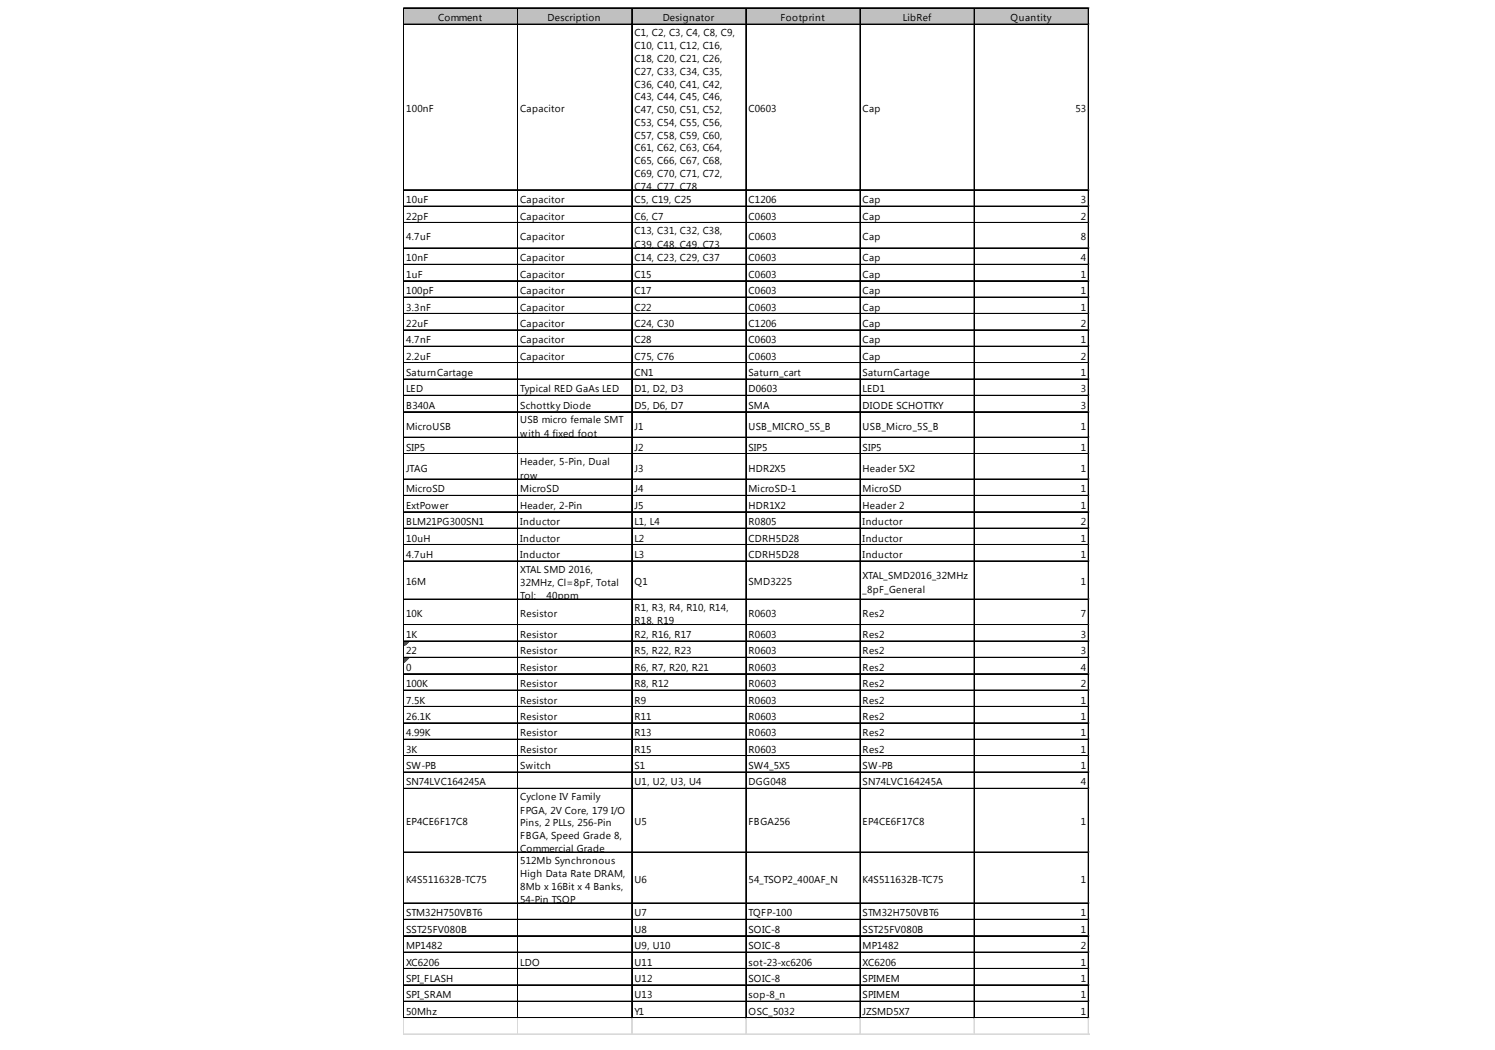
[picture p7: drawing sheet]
<svg xmlns="http://www.w3.org/2000/svg" width="288mm" height="202mm" viewBox="0 0 288 202" stroke-linecap="round" stroke-linejoin="round" font-family="sans-serif">
<defs><g id="words">
<g font-size="1.9">
<text x="84.4" y="4.1">Comment</text>
<text x="105.4" y="4.1">Description</text>
<text x="127.6" y="4.1">Designator</text>
<text x="150.3" y="4.1">Footprint</text>
<text x="173.8" y="4.1">LibRef</text>
<text x="194.6" y="4.1">Quantity</text>
<text x="122.2" y="6.9">C1, C2, C3, C4, C8, C9,</text>
<text x="122.2" y="9.5">C10, C11, C12, C16,</text>
<text x="122.2" y="12">C18, C20, C21, C26,</text>
<text x="122.2" y="14.4">C27, C33, C34, C35,</text>
<text x="122.2" y="16.9">C36, C40, C41, C42,</text>
<text x="78.2" y="21.6">100nF</text>
<text x="100.2" y="21.6">Capacitor</text>
<text x="122.2" y="19.3">C43, C44, C45, C46,</text>
<text x="122.2" y="21.8">C47, C50, C51, C52,</text>
<text x="144.1" y="21.6">C0603</text>
<text x="166.1" y="21.6">Cap</text>
<text x="207.1" y="21.6">53</text>
<text x="122.2" y="24.2">C53, C54, C55, C56,</text>
<text x="122.2" y="26.7">C57, C58, C59, C60,</text>
<text x="122.2" y="29.1">C61, C62, C63, C64,</text>
<text x="122.2" y="31.6">C65, C66, C67, C68,</text>
<text x="122.2" y="34">C69, C70, C71, C72,</text>
<text x="78.2" y="39.1">10uF</text>
<text x="100.2" y="39.1">Capacitor</text>
<text x="122.2" y="36.5">C74, C77, C78</text>
<text x="122.2" y="39.1">C5, C19, C25</text>
<text x="144.1" y="39.1">C1206</text>
<text x="166.1" y="39.1">Cap</text>
<text x="208.1" y="39.1">3</text>
<text x="78.2" y="42.3">22pF</text>
<text x="78.2" y="46.3">4.7uF</text>
<text x="100.2" y="42.3">Capacitor</text>
<text x="100.2" y="46.3">Capacitor</text>
<text x="122.2" y="42.3">C6, C7</text>
<text x="122.2" y="45.1">C13, C31, C32, C38,</text>
<text x="122.2" y="47.7">C39, C48, C49, C73</text>
<text x="144.1" y="42.3">C0603</text>
<text x="144.1" y="46.3">C0603</text>
<text x="166.1" y="42.3">Cap</text>
<text x="166.1" y="46.3">Cap</text>
<text x="208.1" y="42.3">2</text>
<text x="208.1" y="46.3">8</text>
<text x="78.2" y="50.3">10nF</text>
<text x="78.2" y="53.5">1uF</text>
<text x="100.2" y="50.3">Capacitor</text>
<text x="100.2" y="53.5">Capacitor</text>
<text x="122.2" y="50.3">C14, C23, C29, C37</text>
<text x="122.2" y="53.5">C15</text>
<text x="144.1" y="50.3">C0603</text>
<text x="144.1" y="53.5">C0603</text>
<text x="166.1" y="50.3">Cap</text>
<text x="166.1" y="53.5">Cap</text>
<text x="208.1" y="50.3">4</text>
<text x="208.1" y="53.5">1</text>
<text x="78.2" y="56.6">100pF</text>
<text x="78.2" y="59.8">3.3nF</text>
<text x="100.2" y="56.6">Capacitor</text>
<text x="100.2" y="59.8">Capacitor</text>
<text x="122.2" y="56.6">C17</text>
<text x="122.2" y="59.8">C22</text>
<text x="144.1" y="56.6">C0603</text>
<text x="144.1" y="59.8">C0603</text>
<text x="166.1" y="56.6">Cap</text>
<text x="166.1" y="59.8">Cap</text>
<text x="208.1" y="56.6">1</text>
<text x="208.1" y="59.8">1</text>
<text x="78.2" y="62.9">22uF</text>
<text x="100.2" y="62.9">Capacitor</text>
<text x="122.2" y="62.9">C24, C30</text>
<text x="144.1" y="62.9">C1206</text>
<text x="166.1" y="62.9">Cap</text>
<text x="208.1" y="62.9">2</text>
<text x="78.2" y="66.1">4.7nF</text>
<text x="78.2" y="69.2">2.2uF</text>
<text x="100.2" y="66.1">Capacitor</text>
<text x="100.2" y="69.2">Capacitor</text>
<text x="122.2" y="66.1">C28</text>
<text x="122.2" y="69.2">C75, C76</text>
<text x="144.1" y="66.1">C0603</text>
<text x="144.1" y="69.2">C0603</text>
<text x="166.1" y="66.1">Cap</text>
<text x="166.1" y="69.2">Cap</text>
<text x="208.1" y="66.1">1</text>
<text x="208.1" y="69.2">2</text>
<text x="78.2" y="72.4">SaturnCartage</text>
<text x="78.2" y="75.5">LED</text>
<text x="100.2" y="75.5">Typical RED GaAs LED</text>
<text x="122.2" y="72.4">CN1</text>
<text x="122.2" y="75.5">D1, D2, D3</text>
<text x="144.1" y="72.4">Saturn_cart</text>
<text x="144.1" y="75.5">D0603</text>
<text x="166.1" y="72.4">SaturnCartage</text>
<text x="166.1" y="75.5">LED1</text>
<text x="208.1" y="72.4">1</text>
<text x="208.1" y="75.5">3</text>
<text x="78.2" y="78.7">B340A</text>
<text x="78.2" y="82.7">MicroUSB</text>
<text x="100.2" y="78.7">Schottky Diode</text>
<text x="100.2" y="81.5">USB micro female SMT</text>
<text x="122.2" y="78.7">D5, D6, D7</text>
<text x="122.2" y="82.7">J1</text>
<text x="144.1" y="78.7">SMA</text>
<text x="144.1" y="82.7">USB_MICRO_5S_B</text>
<text x="166.1" y="78.7">DIODE SCHOTTKY</text>
<text x="166.1" y="82.7">USB_Micro_5S_B</text>
<text x="208.1" y="78.7">3</text>
<text x="208.1" y="82.7">1</text>
<text x="78.2" y="86.8">SIP5</text>
<text x="100.2" y="84.1">with 4 fixed foot</text>
<text x="100.2" y="89.6">Header, 5-Pin, Dual</text>
<text x="122.2" y="86.8">J2</text>
<text x="144.1" y="86.8">SIP5</text>
<text x="166.1" y="86.8">SIP5</text>
<text x="208.1" y="86.8">1</text>
<text x="78.2" y="90.8">JTAG</text>
<text x="78.2" y="94.8">MicroSD</text>
<text x="100.2" y="92.2">row</text>
<text x="100.2" y="94.8">MicroSD</text>
<text x="122.2" y="90.8">J3</text>
<text x="122.2" y="94.8">J4</text>
<text x="144.1" y="90.8">HDR2X5</text>
<text x="144.1" y="94.8">MicroSD-1</text>
<text x="166.1" y="90.8">Header 5X2</text>
<text x="166.1" y="94.8">MicroSD</text>
<text x="208.1" y="90.8">1</text>
<text x="208.1" y="94.8">1</text>
<text x="78.2" y="98">ExtPower</text>
<text x="78.2" y="101.1">BLM21PG300SN1</text>
<text x="100.2" y="98">Header, 2-Pin</text>
<text x="100.2" y="101.1">Inductor</text>
<text x="122.2" y="98">J5</text>
<text x="122.2" y="101.1">L1, L4</text>
<text x="144.1" y="98">HDR1X2</text>
<text x="144.1" y="101.1">R0805</text>
<text x="166.1" y="98">Header 2</text>
<text x="166.1" y="101.1">Inductor</text>
<text x="208.1" y="98">1</text>
<text x="208.1" y="101.1">2</text>
<text x="78.2" y="104.3">10uH</text>
<text x="78.2" y="107.4">4.7uH</text>
<text x="100.2" y="104.3">Inductor</text>
<text x="100.2" y="107.4">Inductor</text>
<text x="122.2" y="104.3">L2</text>
<text x="122.2" y="107.4">L3</text>
<text x="144.1" y="104.3">CDRH5D28</text>
<text x="144.1" y="107.4">CDRH5D28</text>
<text x="166.1" y="104.3">Inductor</text>
<text x="166.1" y="107.4">Inductor</text>
<text x="208.1" y="104.3">1</text>
<text x="208.1" y="107.4">1</text>
<text x="78.2" y="112.7">16M</text>
<text x="100.2" y="110.2">XTAL SMD 2016,</text>
<text x="100.2" y="112.9">32MHz, Cl=8pF, Total</text>
<text x="122.2" y="112.7">Q1</text>
<text x="144.1" y="112.7">SMD3225</text>
<text x="166.1" y="111.5">XTAL_SMD2016_32MHz</text>
<text x="208.1" y="112.7">1</text>
<text x="78.2" y="118.8">10K</text>
<text x="100.2" y="115.3">Tol: ¡À 40ppm</text>
<text x="100.2" y="118.8">Resistor</text>
<text x="122.2" y="117.6">R1, R3, R4, R10, R14,</text>
<text x="144.1" y="118.8">R0603</text>
<text x="166.1" y="114.1">_8pF_General</text>
<text x="166.1" y="118.8">Res2</text>
<text x="208.1" y="118.8">7</text>
<text x="78.2" y="122.8">1K</text>
<text x="78.2" y="126">22</text>
<text x="100.2" y="122.8">Resistor</text>
<text x="100.2" y="126">Resistor</text>
<text x="122.2" y="120.2">R18, R19</text>
<text x="122.2" y="122.8">R2, R16, R17</text>
<text x="122.2" y="126">R5, R22, R23</text>
<text x="144.1" y="122.8">R0603</text>
<text x="144.1" y="126">R0603</text>
<text x="166.1" y="122.8">Res2</text>
<text x="166.1" y="126">Res2</text>
<text x="208.1" y="122.8">3</text>
<text x="208.1" y="126">3</text>
<text x="78.2" y="129.1">0</text>
<text x="100.2" y="129.1">Resistor</text>
<text x="122.2" y="129.1">R6, R7, R20, R21</text>
<text x="144.1" y="129.1">R0603</text>
<text x="166.1" y="129.1">Res2</text>
<text x="208.1" y="129.1">4</text>
<text x="78.2" y="132.3">100K</text>
<text x="78.2" y="135.4">7.5K</text>
<text x="100.2" y="132.3">Resistor</text>
<text x="100.2" y="135.4">Resistor</text>
<text x="122.2" y="132.3">R8, R12</text>
<text x="122.2" y="135.4">R9</text>
<text x="144.1" y="132.3">R0603</text>
<text x="144.1" y="135.4">R0603</text>
<text x="166.1" y="132.3">Res2</text>
<text x="166.1" y="135.4">Res2</text>
<text x="208.1" y="132.3">2</text>
<text x="208.1" y="135.4">1</text>
<text x="78.2" y="138.6">26.1K</text>
<text x="78.2" y="141.7">4.99K</text>
<text x="100.2" y="138.6">Resistor</text>
<text x="100.2" y="141.7">Resistor</text>
<text x="122.2" y="138.6">R11</text>
<text x="122.2" y="141.7">R13</text>
<text x="144.1" y="138.6">R0603</text>
<text x="144.1" y="141.7">R0603</text>
<text x="166.1" y="138.6">Res2</text>
<text x="166.1" y="141.7">Res2</text>
<text x="208.1" y="138.6">1</text>
<text x="208.1" y="141.7">1</text>
<text x="78.2" y="144.9">3K</text>
<text x="78.2" y="148.1">SW-PB</text>
<text x="100.2" y="144.9">Resistor</text>
<text x="100.2" y="148.1">Switch</text>
<text x="122.2" y="144.9">R15</text>
<text x="122.2" y="148.1">S1</text>
<text x="144.1" y="144.9">R0603</text>
<text x="144.1" y="148.1">SW4_5X5</text>
<text x="166.1" y="144.9">Res2</text>
<text x="166.1" y="148.1">SW-PB</text>
<text x="208.1" y="144.9">1</text>
<text x="208.1" y="148.1">1</text>
<text x="78.2" y="151.2">SN74LVC164245A</text>
<text x="100.2" y="154">Cyclone IV Family</text>
<text x="122.2" y="151.2">U1, U2, U3, U4</text>
<text x="144.1" y="151.2">DGG048</text>
<text x="166.1" y="151.2">SN74LVC164245A</text>
<text x="208.1" y="151.2">4</text>
<text x="78.2" y="158.9">EP4CE6F17C8</text>
<text x="100.2" y="156.6">FPGA, 2V Core, 179 I/O</text>
<text x="100.2" y="159.1">Pins, 2 PLLs, 256-Pin</text>
<text x="100.2" y="161.5">FBGA, Speed Grade 8,</text>
<text x="122.2" y="158.9">U5</text>
<text x="144.1" y="158.9">FBGA256</text>
<text x="166.1" y="158.9">EP4CE6F17C8</text>
<text x="208.1" y="158.9">1</text>
<text x="100.2" y="164">Commercial Grade</text>
<text x="100.2" y="166.3">512Mb Synchronous</text>
<text x="78.2" y="169.9">K4S511632B-TC75</text>
<text x="100.2" y="168.9">High Data Rate DRAM,</text>
<text x="100.2" y="171.3">8Mb x 16Bit x 4 Banks,</text>
<text x="100.2" y="173.8">54-Pin TSOP</text>
<text x="122.2" y="169.9">U6</text>
<text x="144.1" y="169.9">54_TSOP2_400AF_N</text>
<text x="166.1" y="169.9">K4S511632B-TC75</text>
<text x="208.1" y="169.9">1</text>
<text x="78.2" y="176.4">STM32H750VBT6</text>
<text x="78.2" y="179.6">SST25FV080B</text>
<text x="122.2" y="176.4">U7</text>
<text x="122.2" y="179.6">U8</text>
<text x="144.1" y="176.4">TQFP-100</text>
<text x="144.1" y="179.6">SOIC-8</text>
<text x="166.1" y="176.4">STM32H750VBT6</text>
<text x="166.1" y="179.6">SST25FV080B</text>
<text x="208.1" y="176.4">1</text>
<text x="208.1" y="179.6">1</text>
<text x="78.2" y="182.7">MP1482</text>
<text x="78.2" y="185.9">XC6206</text>
<text x="100.2" y="185.9">LDO</text>
<text x="122.2" y="182.7">U9, U10</text>
<text x="122.2" y="185.9">U11</text>
<text x="144.1" y="182.7">SOIC-8</text>
<text x="144.1" y="185.9">sot-23-xc6206</text>
<text x="166.1" y="182.7">MP1482</text>
<text x="166.1" y="185.9">XC6206</text>
<text x="208.1" y="182.7">2</text>
<text x="208.1" y="185.9">1</text>
<text x="78.2" y="189">SPI_FLASH</text>
<text x="122.2" y="189">U12</text>
<text x="144.1" y="189">SOIC-8</text>
<text x="166.1" y="189">SPIMEM</text>
<text x="208.1" y="189">1</text>
<text x="78.2" y="192.2">SPI_SRAM</text>
<text x="78.2" y="195.3">50Mhz</text>
<text x="122.2" y="192.2">U13</text>
<text x="122.2" y="195.3">Y1</text>
<text x="144.1" y="192.2">sop-8_n</text>
<text x="144.1" y="195.3">OSC_5032</text>
<text x="166.1" y="192.2">SPIMEM</text>
<text x="166.1" y="195.3">JZSMD5X7</text>
<text x="208.1" y="192.2">1</text>
<text x="208.1" y="195.3">1</text>
</g>
</g></defs>
<path d="M77.8 1.6h131.9v3.2h-131.9z" fill="#c0c0c0"/>
<path d="M77.8 123.6h.9" fill="none" stroke="#008000" stroke-width=".19"/>
<path d="M77.8 123.6h.9v.1h-.9z" fill="#008000"/>
<path d="M77.8 123.7h.7" fill="none" stroke="#008000" stroke-width=".19"/>
<path d="M77.8 123.7h.7v.2h-.7z" fill="#008000"/>
<path d="M77.8 123.9h.6" fill="none" stroke="#008000" stroke-width=".19"/>
<path d="M77.8 123.9h.6v.2h-.6z" fill="#008000"/>
<path d="M77.8 124.1h.4" fill="none" stroke="#008000" stroke-width=".19"/>
<path d="M77.8 124.1h.4v.2h-.4z" fill="#008000"/>
<path d="M77.8 124.3h.2" fill="none" stroke="#008000" stroke-width=".19"/>
<path d="M77.8 124.3h.2v.1h-.2z" fill="#008000"/>
<path d="M77.8 126.7h.9" fill="none" stroke="#008000" stroke-width=".19"/>
<path d="M77.8 126.7h.9v.2h-.9z" fill="#008000"/>
<path d="M77.8 126.9h.7" fill="none" stroke="#008000" stroke-width=".19"/>
<path d="M77.8 126.9h.7v.2h-.7z" fill="#008000"/>
<path d="M77.8 127.1h.6" fill="none" stroke="#008000" stroke-width=".19"/>
<path d="M77.8 127.1h.6v.1h-.6z" fill="#008000"/>
<path d="M77.8 127.2h.4" fill="none" stroke="#008000" stroke-width=".19"/>
<path d="M77.8 127.2h.4v.2h-.4z" fill="#008000"/>
<path d="M77.8 127.4h.2" fill="none" stroke="#008000" stroke-width=".19"/>
<path d="M77.8 127.4h.2v.2h-.2z" fill="#008000"/>
<g fill="none" stroke="#000" stroke-width=".19">
<path d="M77.7 1.5v194.6M77.8 1.5v194.6M77.8 1.5h131.9M77.8 1.6h131.9M77.8 4.6h131.9M77.8 4.7h131.9M99.6 1.7v194.4M99.7 1.7v194.4M121.6 1.7v194.4M121.7 1.7v194.4M143.6 1.7v194.4M143.7 1.7v194.4"/>
<path d="M165.6 1.7v194.4M165.7 1.7v194.4M187.6 1.7v194.4M209.5 1.7v194.4M209.6 1.7v194.4M77.8 36.5h131.9M77.8 36.6h131.9M77.8 39.7h131.9M77.8 39.8h131.9M77.8 42.8h131.9M77.8 42.9h131.9M77.8 47.7h131.9"/>
<path d="M77.8 47.8h131.9M77.8 50.9h131.9M77.8 51h131.9M77.8 54h131.9M77.8 54.1h131.9M77.8 57.2h131.9M77.8 57.3h131.9M77.8 60.3h131.9M77.8 60.4h131.9M77.8 63.5h131.9M77.8 63.6h131.9M77.8 66.6h131.9"/>
<path d="M77.8 66.7h131.9M77.8 69.8h131.9M77.8 69.9h131.9M77.8 72.9h131.9M77.8 73h131.9M77.8 76.1h131.9M77.8 76.2h131.9M77.8 79.2h131.9M77.8 79.3h131.9M77.8 84.2h131.9M77.8 87.3h131.9M77.8 87.4h131.9"/>
<path d="M77.8 92.2h131.9M77.8 92.3h131.9M77.8 95.4h131.9M77.8 98.5h131.9M77.8 98.6h131.9M77.8 101.7h131.9M77.8 101.8h131.9M77.8 104.8h131.9M77.8 104.9h131.9M77.8 108h131.9M77.8 108.1h131.9M77.8 115.3h131.9"/>
<path d="M77.8 115.4h131.9M77.8 120.2h131.9M77.8 120.3h131.9M77.8 123.4h131.9M77.8 123.5h131.9M77.8 126.5h131.9M77.8 126.6h131.9M77.8 129.7h131.9M77.8 129.8h131.9M77.8 132.8h131.9M77.8 132.9h131.9M77.8 136h131.9"/>
<path d="M77.8 136.1h131.9M77.8 139.1h131.9M77.8 139.2h131.9M77.8 142.3h131.9M77.8 142.4h131.9M77.8 145.5h131.9M77.8 148.6h131.9M77.8 148.7h131.9M77.8 151.8h131.9M77.8 164h131.9M77.8 164.1h131.9M77.8 173.8h131.9"/>
<path d="M77.8 173.9h131.9M77.8 177h131.9M77.8 177.1h131.9M77.8 180.1h131.9M77.8 180.2h131.9M77.8 183.3h131.9M77.8 183.4h131.9M77.8 186.4h131.9M77.8 186.5h131.9M77.8 189.6h131.9M77.8 189.7h131.9M77.8 192.7h131.9"/>
<path d="M77.8 192.8h131.9M77.8 195.9h131.9M77.8 196h131.9"/>
</g>
<g fill="none" stroke="#d0d7e5" stroke-width=".19">
<path d="M209.7 1.5h.1M77.7 196.1v3.2M77.8 196.1v3.2M99.6 196.1v3.2M99.7 196.1v3.2M121.6 196.1v3.2M121.7 196.1v3.2M143.6 196.1v3.2M143.7 196.1v3.2M165.6 196.1v3.2M165.7 196.1v3.2M187.6 196.1v3.2"/>
<path d="M209.5 196.1v3.2M209.6 196.1v3.2"/>
</g>
<path d="M209.7 1.5l.1 .2z" fill="#d0d7e5"/>
<path d="M209.7 4.6h.1" fill="none" stroke="#d0d7e5" stroke-width=".19"/>
<path d="M209.7 4.6l.1 .2z" fill="#d0d7e5"/>
<path d="M209.7 36.5h.1" fill="none" stroke="#d0d7e5" stroke-width=".19"/>
<path d="M209.7 36.5l.1 .2z" fill="#d0d7e5"/>
<path d="M209.7 39.7h.1" fill="none" stroke="#d0d7e5" stroke-width=".19"/>
<path d="M209.7 39.7l.1 .1z" fill="#d0d7e5"/>
<path d="M209.7 42.8h.1" fill="none" stroke="#d0d7e5" stroke-width=".19"/>
<path d="M209.7 42.8l.1 .2z" fill="#d0d7e5"/>
<path d="M209.7 47.7h.1" fill="none" stroke="#d0d7e5" stroke-width=".19"/>
<path d="M209.7 47.7l.1 .2z" fill="#d0d7e5"/>
<path d="M209.7 50.9h.1" fill="none" stroke="#d0d7e5" stroke-width=".19"/>
<path d="M209.7 50.9l.1 .2z" fill="#d0d7e5"/>
<path d="M209.7 54h.1" fill="none" stroke="#d0d7e5" stroke-width=".19"/>
<path d="M209.7 54l.1 .2z" fill="#d0d7e5"/>
<path d="M209.7 57.2h.1" fill="none" stroke="#d0d7e5" stroke-width=".19"/>
<path d="M209.7 57.2l.1 .2z" fill="#d0d7e5"/>
<path d="M209.7 60.3h.1" fill="none" stroke="#d0d7e5" stroke-width=".19"/>
<path d="M209.7 60.3l.1 .2z" fill="#d0d7e5"/>
<path d="M209.7 63.5h.1" fill="none" stroke="#d0d7e5" stroke-width=".19"/>
<path d="M209.7 63.5l.1 .2z" fill="#d0d7e5"/>
<path d="M209.7 66.6h.1" fill="none" stroke="#d0d7e5" stroke-width=".19"/>
<path d="M209.7 66.6l.1 .2z" fill="#d0d7e5"/>
<path d="M209.7 69.8h.1" fill="none" stroke="#d0d7e5" stroke-width=".19"/>
<path d="M209.7 69.8l.1 .2z" fill="#d0d7e5"/>
<path d="M209.7 72.9h.1" fill="none" stroke="#d0d7e5" stroke-width=".19"/>
<path d="M209.7 72.9l.1 .2z" fill="#d0d7e5"/>
<path d="M209.7 76.1h.1" fill="none" stroke="#d0d7e5" stroke-width=".19"/>
<path d="M209.7 76.1l.1 .2z" fill="#d0d7e5"/>
<path d="M209.7 79.2h.1" fill="none" stroke="#d0d7e5" stroke-width=".19"/>
<path d="M209.7 79.2l.1 .2z" fill="#d0d7e5"/>
<path d="M209.7 84.2h.1" fill="none" stroke="#d0d7e5" stroke-width=".19"/>
<path d="M209.7 84.2l.1 .1z" fill="#d0d7e5"/>
<path d="M209.7 87.3h.1" fill="none" stroke="#d0d7e5" stroke-width=".19"/>
<path d="M209.7 87.3l.1 .2z" fill="#d0d7e5"/>
<path d="M209.7 92.2h.1" fill="none" stroke="#d0d7e5" stroke-width=".19"/>
<path d="M209.7 92.2l.1 .2z" fill="#d0d7e5"/>
<path d="M209.7 95.4h.1" fill="none" stroke="#d0d7e5" stroke-width=".19"/>
<path d="M209.7 95.4l.1 .1z" fill="#d0d7e5"/>
<path d="M209.7 98.5h.1" fill="none" stroke="#d0d7e5" stroke-width=".19"/>
<path d="M209.7 98.5l.1 .2z" fill="#d0d7e5"/>
<path d="M209.7 101.7h.1" fill="none" stroke="#d0d7e5" stroke-width=".19"/>
<path d="M209.7 101.7l.1 .1z" fill="#d0d7e5"/>
<path d="M209.7 104.8h.1" fill="none" stroke="#d0d7e5" stroke-width=".19"/>
<path d="M209.7 104.8l.1 .2z" fill="#d0d7e5"/>
<path d="M209.7 108h.1" fill="none" stroke="#d0d7e5" stroke-width=".19"/>
<path d="M209.7 108l.1 .1z" fill="#d0d7e5"/>
<path d="M209.7 115.3h.1" fill="none" stroke="#d0d7e5" stroke-width=".19"/>
<path d="M209.7 115.3l.1 .2z" fill="#d0d7e5"/>
<path d="M209.7 120.2h.1" fill="none" stroke="#d0d7e5" stroke-width=".19"/>
<path d="M209.7 120.2l.1 .2z" fill="#d0d7e5"/>
<path d="M209.7 123.4h.1" fill="none" stroke="#d0d7e5" stroke-width=".19"/>
<path d="M209.7 123.4l.1 .2z" fill="#d0d7e5"/>
<path d="M209.7 126.5h.1" fill="none" stroke="#d0d7e5" stroke-width=".19"/>
<path d="M209.7 126.5l.1 .2z" fill="#d0d7e5"/>
<path d="M209.7 129.7h.1" fill="none" stroke="#d0d7e5" stroke-width=".19"/>
<path d="M209.7 129.7l.1 .2z" fill="#d0d7e5"/>
<path d="M209.7 132.8h.1" fill="none" stroke="#d0d7e5" stroke-width=".19"/>
<path d="M209.7 132.8l.1 .2z" fill="#d0d7e5"/>
<path d="M209.7 136h.1" fill="none" stroke="#d0d7e5" stroke-width=".19"/>
<path d="M209.7 136l.1 .2z" fill="#d0d7e5"/>
<path d="M209.7 139.1h.1" fill="none" stroke="#d0d7e5" stroke-width=".19"/>
<path d="M209.7 139.1l.1 .2z" fill="#d0d7e5"/>
<path d="M209.7 142.3h.1" fill="none" stroke="#d0d7e5" stroke-width=".19"/>
<path d="M209.7 142.3l.1 .2z" fill="#d0d7e5"/>
<path d="M209.7 145.5h.1" fill="none" stroke="#d0d7e5" stroke-width=".19"/>
<path d="M209.7 145.5l.1 .1z" fill="#d0d7e5"/>
<path d="M209.7 148.6h.1" fill="none" stroke="#d0d7e5" stroke-width=".19"/>
<path d="M209.7 148.6l.1 .2z" fill="#d0d7e5"/>
<path d="M209.7 151.8h.1" fill="none" stroke="#d0d7e5" stroke-width=".19"/>
<path d="M209.7 151.8l.1 .1z" fill="#d0d7e5"/>
<path d="M209.7 164h.1" fill="none" stroke="#d0d7e5" stroke-width=".19"/>
<path d="M209.7 164l.1 .2z" fill="#d0d7e5"/>
<path d="M209.7 173.8h.1" fill="none" stroke="#d0d7e5" stroke-width=".19"/>
<path d="M209.7 173.8l.1 .2z" fill="#d0d7e5"/>
<path d="M209.7 177h.1" fill="none" stroke="#d0d7e5" stroke-width=".19"/>
<path d="M209.7 177l.1 .2z" fill="#d0d7e5"/>
<path d="M209.7 180.1h.1" fill="none" stroke="#d0d7e5" stroke-width=".19"/>
<path d="M209.7 180.1l.1 .2z" fill="#d0d7e5"/>
<path d="M209.7 183.3h.1" fill="none" stroke="#d0d7e5" stroke-width=".19"/>
<path d="M209.7 183.3l.1 .2z" fill="#d0d7e5"/>
<path d="M209.7 186.4h.1" fill="none" stroke="#d0d7e5" stroke-width=".19"/>
<path d="M209.7 186.4l.1 .2z" fill="#d0d7e5"/>
<path d="M209.7 189.6h.1" fill="none" stroke="#d0d7e5" stroke-width=".19"/>
<path d="M209.7 189.6l.1 .2z" fill="#d0d7e5"/>
<path d="M209.7 192.7h.1" fill="none" stroke="#d0d7e5" stroke-width=".19"/>
<path d="M209.7 192.7l.1 .2z" fill="#d0d7e5"/>
<path d="M209.7 195.9h.1" fill="none" stroke="#d0d7e5" stroke-width=".19"/>
<path d="M209.7 195.9l.1 .2z" fill="#d0d7e5"/>
<path d="M77.7 199h132.1M77.7 199.1h132.1" fill="none" stroke="#d0d7e5" stroke-width=".19"/>
<use href="#words"/>
</svg>
